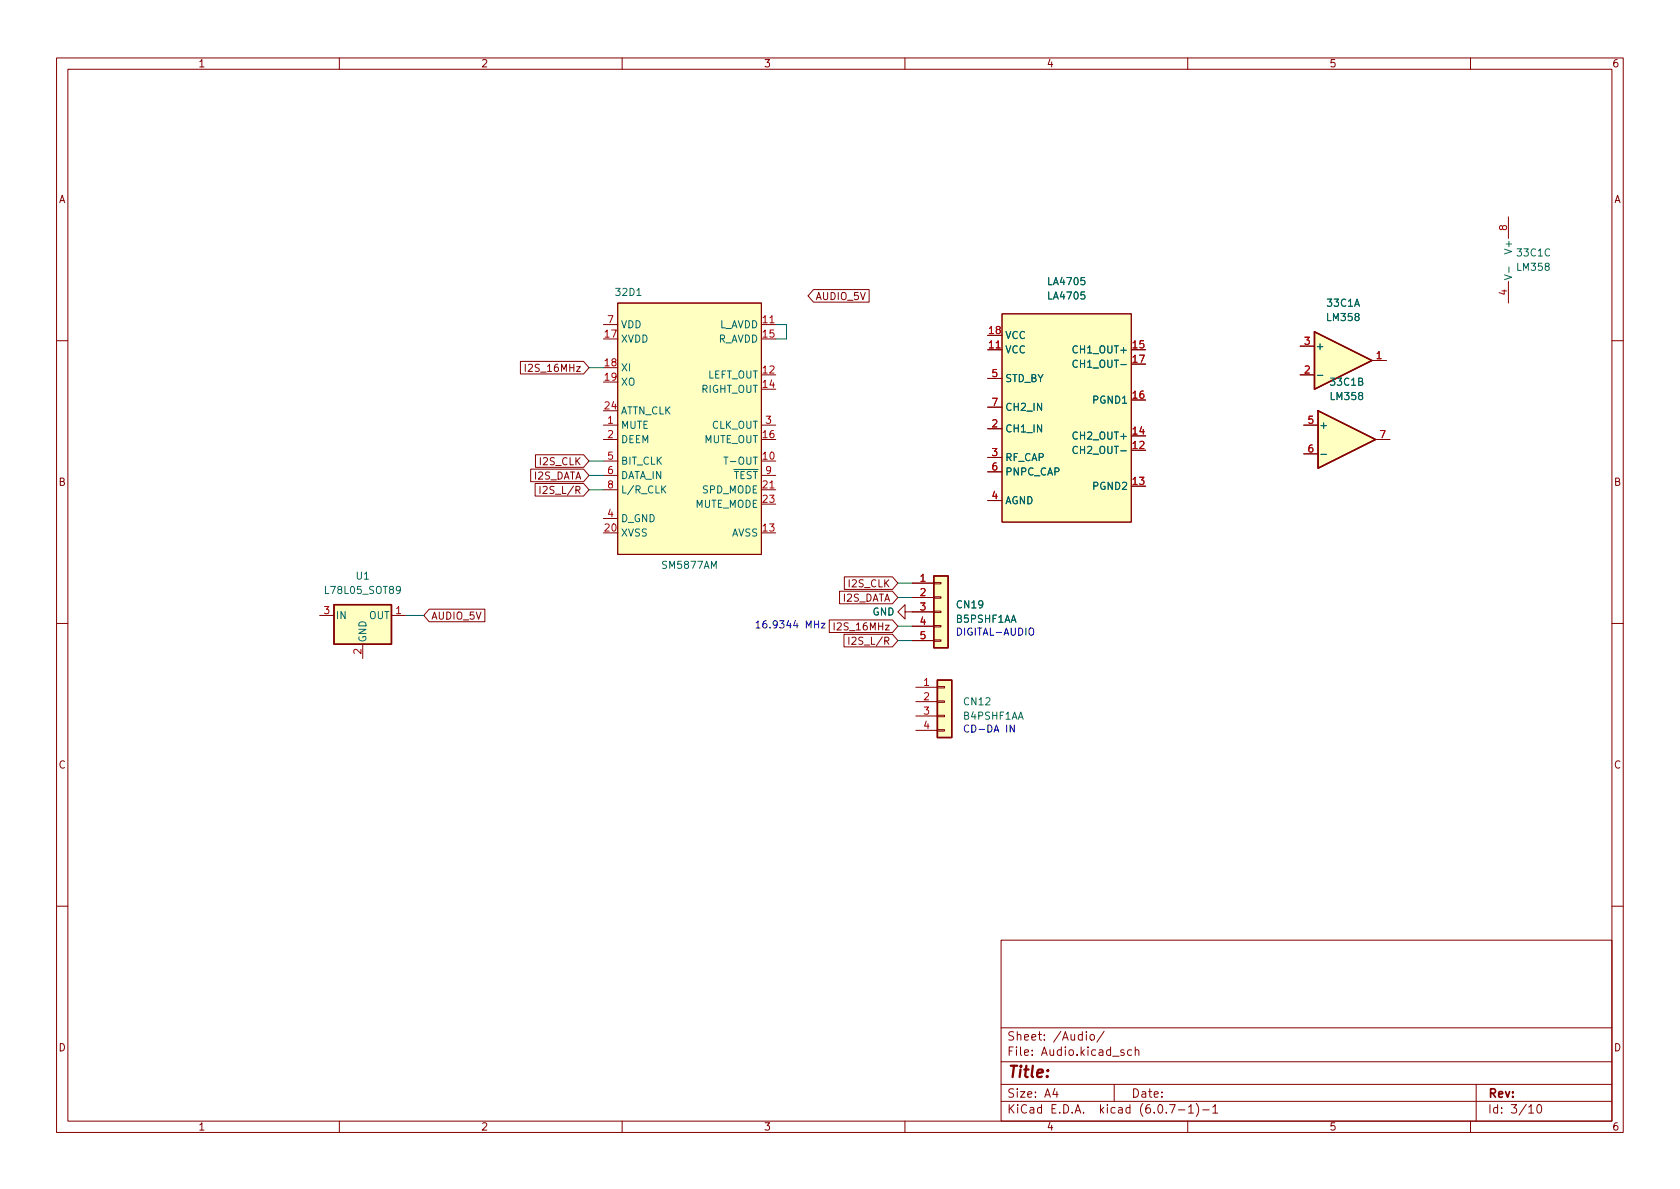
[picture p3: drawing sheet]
<svg xmlns="http://www.w3.org/2000/svg" width="297mm" height="210mm" viewBox="0 0 297 210" stroke-linecap="round" stroke-linejoin="round" font-family="sans-serif">
<defs><g id="words">
<text font-size="2.8" fill="#840000" x="178" y="190.6">Title:</text>
<g font-size="2.1" fill="#840000">
<text x="178" y="184">Sheet: /Audio/</text>
<text x="178" y="186.7">File: Audio.kicad_sch</text>
<text x="178" y="196.9">KiCad E.D.A. kicad (6.0.7-1)-1</text>
<text x="178" y="194.1">Size: A4</text>
<text x="200" y="194.1">Date:</text>
<text x="263" y="194.1">Rev:</text>
<text x="263" y="196.9">Id: 3/10</text>
</g>
<g font-size="1.8" fill="#840000">
<text x="35" y="11.9">1</text>
<text x="85" y="11.9">2</text>
<text x="135" y="11.9">3</text>
<text x="185" y="11.9">4</text>
<text x="235" y="11.9">5</text>
<text x="285" y="11.9">6</text>
<text x="10.3" y="35.9">A</text>
<text x="285.3" y="35.9">A</text>
<text x="144.1" y="53">AUDIO_5V</text>
<text x="93.6" y="65.7">I2S_16MHz</text>
<text x="95.6" y="82.3">I2S_CLK</text>
<text x="10.3" y="85.9">B</text>
<text x="94.3" y="84.8">I2S_DATA</text>
<text x="96.4" y="87.3">I2S_L/R</text>
<text x="285.3" y="85.9">B</text>
<text x="148.9" y="106.4">I2S_DATA</text>
<text x="150.2" y="103.8">I2S_CLK</text>
<text x="76.2" y="109.6">AUDIO_5V</text>
<text x="148.2" y="111.5">I2S_16MHz</text>
<text x="151" y="114">I2S_L/R</text>
<text x="10.3" y="135.9">C</text>
<text x="285.3" y="135.9">C</text>
<text x="10.3" y="185.9">D</text>
<text x="285.3" y="185.9">D</text>
<text x="35" y="199.9">1</text>
<text x="85" y="199.9">2</text>
<text x="135" y="199.9">3</text>
<text x="185" y="199.9">4</text>
<text x="235" y="199.9">5</text>
<text x="285" y="199.9">6</text>
</g>
<g font-size="1.8" fill="#a90000">
<text x="266.4" y="40.7" transform="rotate(-90 266.4 40.7)">8</text>
<text x="266.4" y="52.2" transform="rotate(-90 266.4 52.2)">4</text>
<text x="107" y="59.7">17</text>
<text x="107.5" y="57.1">7</text>
<text x="134.9" y="57.1">11</text>
<text x="134.9" y="59.7">15</text>
<text x="174.9" y="59">18</text>
<text x="107" y="64.8">18</text>
<text x="174.9" y="61.6">11</text>
<text x="200.3" y="61.6">15</text>
<text x="200.3" y="64.1">17</text>
<text x="230.6" y="61">3</text>
<text x="243.3" y="63.5">1</text>
<text x="107" y="67.3">19</text>
<text x="134.9" y="66">12</text>
<text x="134.9" y="68.6">14</text>
<text x="175.4" y="66.7">5</text>
<text x="175.4" y="71.7">7</text>
<text x="200.3" y="70.5">16</text>
<text x="230.6" y="66">2</text>
<text x="107" y="72.4">24</text>
<text x="107.5" y="74.9">1</text>
<text x="107.5" y="77.5">2</text>
<text x="134.9" y="77.5">16</text>
<text x="135.4" y="74.9">3</text>
<text x="175.4" y="75.6">2</text>
<text x="200.3" y="76.8">14</text>
<text x="231.3" y="74.9">5</text>
<text x="244" y="77.5">7</text>
<text x="107.5" y="81.3">5</text>
<text x="107.5" y="83.8">6</text>
<text x="134.9" y="81.3">10</text>
<text x="135.4" y="83.8">9</text>
<text x="175.4" y="80.6">3</text>
<text x="175.4" y="83.2">6</text>
<text x="200.3" y="79.4">12</text>
<text x="231.3" y="80">6</text>
<text x="107.5" y="86.4">8</text>
<text x="134.9" y="86.4">21</text>
<text x="134.9" y="88.9">23</text>
<text x="175.4" y="88.3">4</text>
<text x="200.3" y="85.7">13</text>
<text x="107" y="94">20</text>
<text x="107.5" y="91.4">4</text>
<text x="134.9" y="94">13</text>
<text x="162.7" y="102.9">1</text>
<text x="162.7" y="105.4">2</text>
<text x="162.7" y="107.9">3</text>
<text x="57.3" y="108.6">3</text>
<text x="70" y="108.6">1</text>
<text x="162.7" y="110.5">4</text>
<text x="162.7" y="113">5</text>
<text x="63.9" y="115.7" transform="rotate(-90 63.9 115.7)">2</text>
<text x="163.3" y="121.3">1</text>
<text x="163.3" y="123.8">2</text>
<text x="163.3" y="126.4">3</text>
<text x="163.3" y="128.9">4</text>
</g>
<g font-size="1.8" fill="#006464">
<text x="267.3" y="44.5" transform="rotate(-90 267.3 44.5)">V+</text>
<text x="268.4" y="47.9">LM358</text>
<text x="268.4" y="45.3">33C1C</text>
<text x="109" y="52.3">32D1</text>
<text x="185.4" y="50.4">LA4705</text>
<text x="185.4" y="53">LA4705</text>
<text x="109.7" y="58">VDD</text>
<text x="127" y="58">L_AVDD</text>
<text x="177.7" y="59.9">VCC</text>
<text x="234.7" y="54.2">33C1A</text>
<text x="234.7" y="56.8">LM358</text>
<text x="109.7" y="60.6">XVDD</text>
<text x="109.7" y="65.7">XI</text>
<text x="126.8" y="60.6">R_AVDD</text>
<text x="177.7" y="62.5">VCC</text>
<text x="190.2" y="62.5">CH1_OUT+</text>
<text x="190.7" y="65">CH1_OUT-</text>
<text x="232.5" y="61.8">+</text>
<text x="109.7" y="68.2">XO</text>
<text x="123.9" y="69.5">RIGHT_OUT</text>
<text x="125" y="66.9">LEFT_OUT</text>
<text x="177.7" y="67.6">STD_BY</text>
<text x="193.4" y="71.4">PGND1</text>
<text x="235.4" y="68.2">33C1B</text>
<text x="235.4" y="70.7">LM358</text>
<text x="109.7" y="75.8">MUTE</text>
<text x="109.7" y="73.3">ATTN_CLK</text>
<text x="125.8" y="75.8">CLK_OUT</text>
<text x="177.7" y="76.4">CH1_IN</text>
<text x="177.7" y="72.6">CH2_IN</text>
<text x="190.2" y="77.7">CH2_OUT+</text>
<text x="233.2" y="75.8">+</text>
<text x="109.7" y="78.4">DEEM</text>
<text x="109.7" y="82.2">BIT_CLK</text>
<text x="124.4" y="78.4">MUTE_OUT</text>
<text x="128.7" y="82.2">T-OUT</text>
<text x="177.7" y="81.5">RF_CAP</text>
<text x="190.7" y="80.3">CH2_OUT-</text>
<text x="109.7" y="84.7">DATA_IN</text>
<text x="109.7" y="87.2">L/R_CLK</text>
<text x="122.8" y="89.8">MUTE_MODE</text>
<text x="124.2" y="87.2">SPD_MODE</text>
<text x="128.2" y="84.7">~{TEST}</text>
<text x="177.7" y="89.1">AGND</text>
<text x="177.7" y="84.1">PNPC_CAP</text>
<text x="193.4" y="86.6">PGND2</text>
<text x="109.7" y="94.9">XVSS</text>
<text x="109.7" y="92.3">D_GND</text>
<text x="129.3" y="94.9">AVSS</text>
<text x="117.3" y="100.6">SM5877AM</text>
<text x="57.8" y="105">L78L05_SOT89</text>
<text x="63" y="102.5">U1</text>
<text x="169.2" y="107.6">CN19</text>
<text x="59.3" y="109.5">IN</text>
<text x="64.8" y="113.7" transform="rotate(-90 64.8 113.7)">GND</text>
<text x="65.2" y="109.5">OUT</text>
<text x="154.2" y="108.8">GND</text>
<text x="169.1" y="110.1">B5PSHF1AA</text>
<text x="170.5" y="124.7">CN12</text>
<text x="170.4" y="127.2">B4PSHF1AA</text>
</g>
<g font-size="1.8" fill="#0000c2">
<text x="133.3" y="111.1">16.9344 MHz</text>
<text x="168.9" y="112.4">DIGITAL-AUDIO</text>
<text x="170.2" y="129.5">CD-DA IN</text>
</g>
</g></defs>
<g fill="none" stroke="#840000" stroke-width=".18">
<path d="M10 10.2h277v190.1h-277zM12 12.2h273v186.1h-273zM60 10.2v2M110 10.2v2M160 10.2v2M210 10.2v2M260 10.2v2M266.7 38.3v3.9M106.7 57.4h2.5M109.2 53.6h25.4v44.4h-25.4zM134.6 57.4h2.6M143.8 51.2h9.9v2.2h-9.9l-.9-1.1z"/>
<path d="M177.2 55.5h22.8v36.8h-22.8zM266.7 49.8v3.8M10 60.2h2M92 63.9h11.2l.9 1.1-.9 1.1h-11.2zM92.9 64.4v1.3M106.7 75.2h2.5M106.7 77.7h2.5M134.6 75.2h2.6M174.6 61.8h2.6M174.6 75.8h2.6M174.6 66.9h2.6M174.6 72h2.6"/>
<path d="M229.9 66.3h2.5M229.9 61.2h2.5M230.5 75.2h2.5M242.6 63.7h2.5M243.2 77.7h2.5M285 60.2h2M93.8 83h9.4l.9 1.1-.9 1.1h-9.4zM94.6 85.5h8.6l.9 1.1-.9 1.1h-8.6zM94.7 80.4h8.5l.9 1.1-.9 1.1h-8.5zM95.5 86v1.3M106.7 86.6h2.5M106.7 91.7h2.5"/>
<path d="M106.7 81.5h2.5M106.7 84.1h2.5M134.6 86.6h2.6M134.6 84.1h2.6M174.6 80.9h2.6M174.6 88.5h2.6M174.6 83.4h2.6M230.5 80.3h2.5M10 110.2h2M56.5 108.8h2.6M64.1 113.9v2.6M69.2 108.8h2.6"/>
<path d="M75.9 107.7h9.8v2.2h-9.8l-1-1.1zM146.6 109.6h11.2l.9 1.1-.9 1.1h-11.2zM147.5 110.1v1.3M148.4 104.5h9.4l.9 1.2-.9 1.1h-9.4zM149.2 112.2h8.6l.9 1.1-.9 1.1h-8.6zM149.3 102h8.5l.9 1.1-.9 1.1h-8.5zM150.1 112.7v1.2M160 108.2v-1.3l-1.3 1.3 1.3 1.3v-1.3h5.1M161.3 103.1h3.8M161.3 105.7h3.8M161.3 110.7h3.8M161.3 113.3h3.8"/>
<path d="M165.1 113.2h1.3v.2h-1.3zM165.1 110.6h1.3v.3h-1.3zM165.1 108.1h1.3v.2h-1.3zM165.1 105.5h1.3v.3h-1.3zM165.1 103h1.3v.2h-1.3zM285 110.2h2M161.9 121.5h3.8M161.9 124.1h3.8M161.9 126.6h3.8M161.9 129.2h3.8M165.7 129h1.3v.3h-1.3zM165.7 126.5h1.3v.2h-1.3z"/>
<path d="M165.7 123.9h1.3v.3h-1.3zM165.7 121.4h1.3v.3h-1.3zM10 160.2h2M177 166.3h108v32h-108zM285 160.2h2M60 198.3v2M110 198.3v2M160 198.3v2M177 194.8h108M177 191.8h108M177 187.8h108M177 181.8h108"/>
<path d="M186.5 192.5l-.4 1h1M186.9 193v1M192.1 182.4v.2M192.1 182.9v1M192.8 183.1l.2-.2 .4 .2 .1 .5-.1 .3h-.4l-.2-.1zM195.2 182.4l-1.3 1.9M197 191.8v3M198.7 185.7l-.3-.1-.3 .2 .1 .3 .5 .1v.4h-.6M200.1 185.7l-.5-.1-.2 .3v.4l.1 .3h.6M200.7 185.8l.2-.2 .4 .1 .1 .9M200.7 185.1v1.5M206.8 195.3h1l-.7 1.5"/>
<path d="M208.4 196.3h1.1M210 198.3v2M210.1 195.8l.5-.5v1.5M210.1 196.8h.9M211.5 195.1a1.72 1.72 0 0 1 0 2.3M212.6 196.3h1.2M214.4 195.8l.5-.5v1.5M214.4 196.8h.9M260 198.3v2M261 191.8v6.5M270.3 195.8l.4-.5v1.5M270.3 196.8h.9"/>
<path d="M271.9 195.4l.2-.1a.81 .81 0 0 1 .6 .7 .81 .81 0 0 1-.3 .8h-.2a.81 .81 0 0 1-.6-.6 .81 .81 0 0 1 .3-.8z"/>
</g>
<path d="M266 48.6l1.3 .4-1.3 .5M266.8 47.2v1M190.5 79a.6 .6 0 0 0-.8 .5 .6 .6 0 0 0 .5 .7l.3-.1M190.5 63.8a.6 .6 0 0 0-.8 .4 .6 .6 0 0 0 .5 .8l.3-.2M232.9 66.4h1M117.2 86.5l.5 .7M117.7 85.9l-.7 .7M128 80.8h.7M233.6 80.3h.9" fill="none" stroke="#006464" stroke-width=".18"/>
<g fill="#ffffc2" stroke="#ffffc2" stroke-width=".18">
<path d="M177.2 55.5h22.8v36.8h-22.8z"/>
<path d="M233 72.6l10.2 5.1-10.2 5.1z"/>
<path d="M109.2 53.6h25.4v44.4h-25.4z"/>
<path d="M232.4 58.7l10.2 5-10.2 5.1z"/>
<path d="M59.1 106.9h10.1v7h-10.1z"/>
<path d="M165.1 101.8h2.5v12.7h-2.5z"/>
<path d="M165.7 120.3h2.6v10.1h-2.6z"/>
</g>
<path d="M232.4 58.7l10.2 5-10.2 5.1zM233 72.6l10.2 5.1-10.2 5.1zM59.1 106.9h10.1v7h-10.1zM165.1 101.8h2.5v12.7h-2.5zM165.7 120.3h2.6v10.1h-2.6z" fill="none" stroke="#840000" stroke-width=".25"/>
<path d="M144 110.4h.7M144.7 109.8v1.3M145.2 110.2h.7l-.7 .9h.7M182 111.2l.2-.1a.43 .43 0 0 1 .6 .4v.4a.42 .42 0 0 1-.4 .4 .42 .42 0 0 1-.5-.4zM179.3 128.2v1.3l-.7-1.3v1.3" fill="none" stroke="#0000c2" stroke-width=".18"/>
<path d="M137.2 57.4h1.9v2.5h-1.9M104.1 65h2.6M104.1 86.6h2.6M104.1 81.5h2.6M104.1 84.1h2.6M71.8 108.8h3.1M158.7 103.1h2.6M158.7 110.7h2.6M158.7 113.3h2.6M158.7 105.7h2.6" fill="none" stroke="#009600" stroke-width=".18"/>
<use href="#words"/>
</svg>
